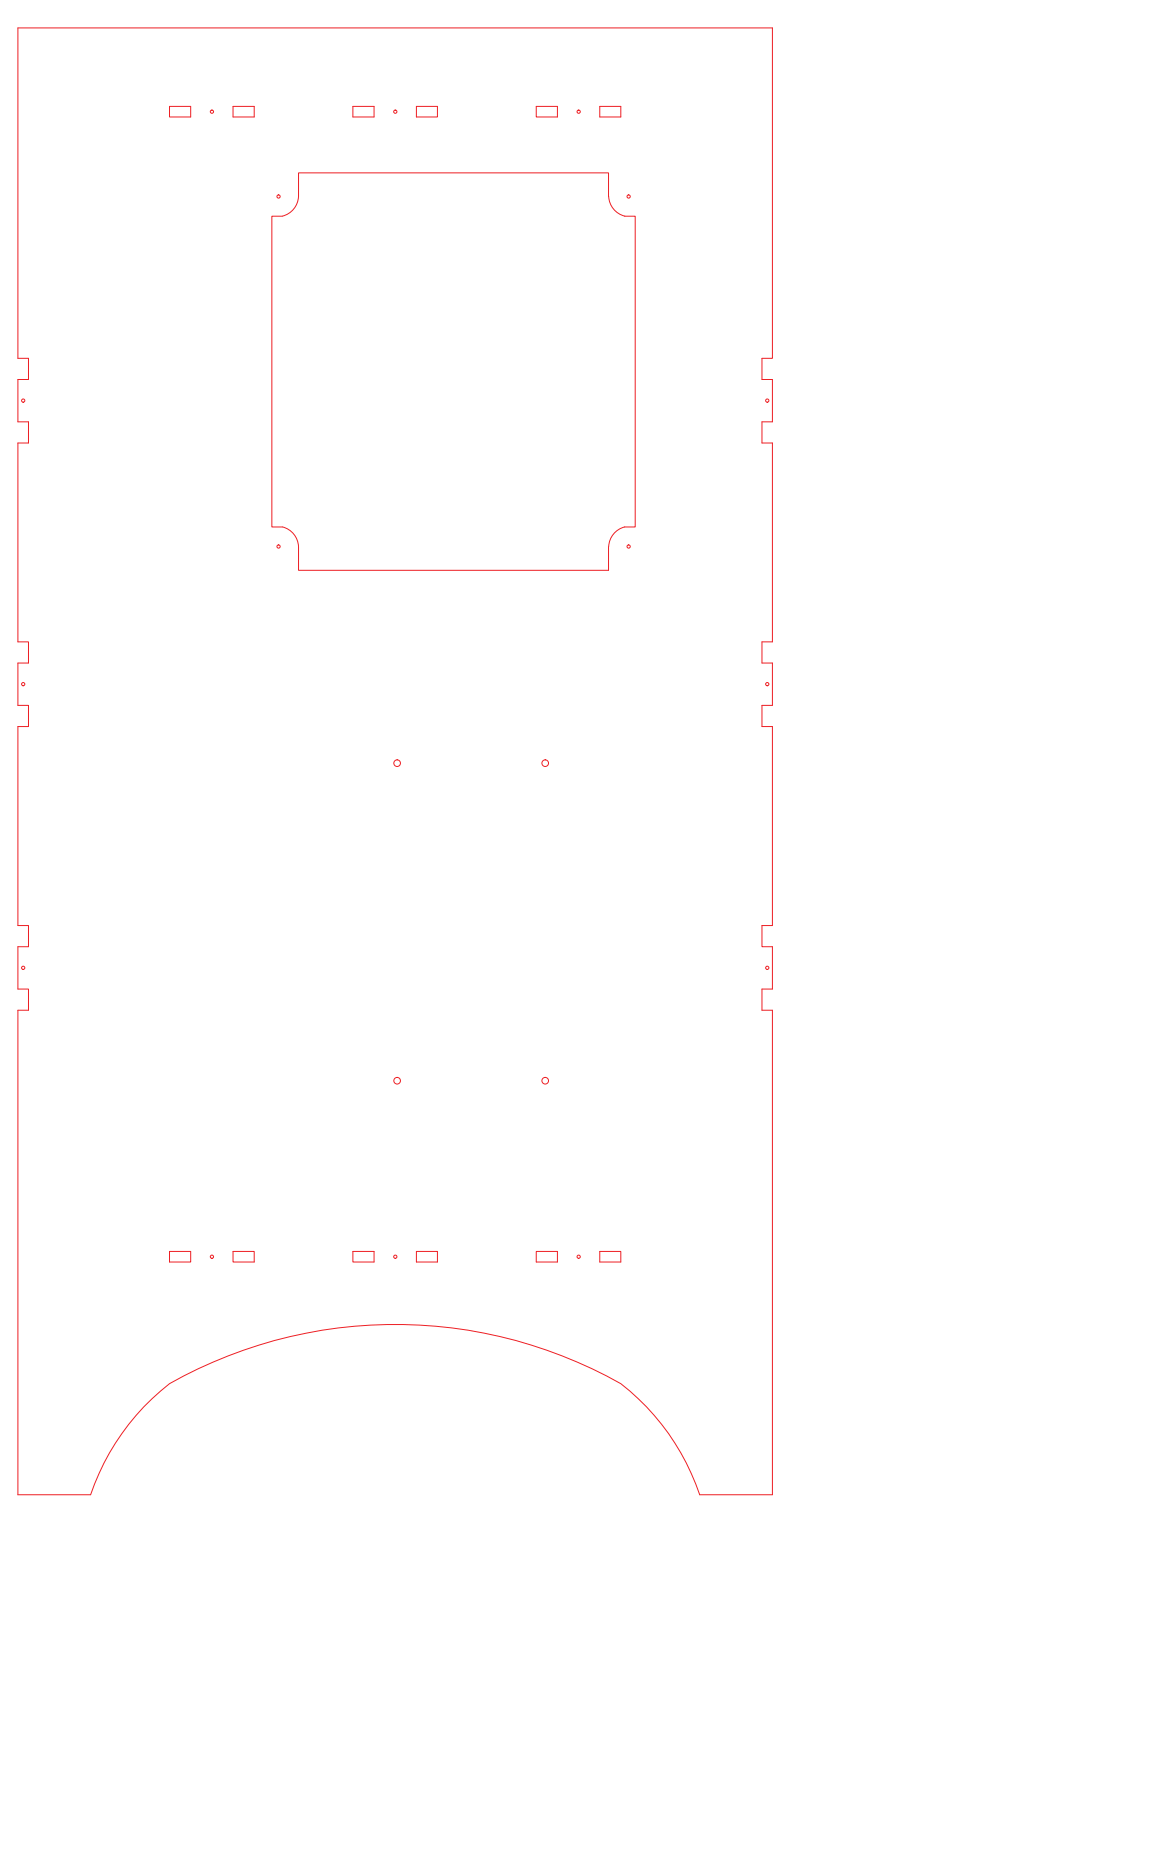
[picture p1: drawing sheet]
<svg xmlns="http://www.w3.org/2000/svg" width="352mm" height="559mm" viewBox="0 0 352 559" stroke-linecap="round" stroke-linejoin="round" font-family="sans-serif">
<!-- layer: Layer 1 -->
<g fill="none" stroke="#ed1f24" stroke-width=".3">
<path d="M5.4 8.4h226.2v99.1h-3.1v6.3h3.1v12.7h-3.1v6.4h3.1v59.6h-3.1v6.4h3.1v12.7h-3.1v6.3h3.1v59.7h-3.1v6.4h3.1v12.7h-3.1v6.3h3.1v145.3h-21.8a70.8 70.8 0 0 0-23.6-33.3 137.8 137.8 0 0 0-135.4 0 71.6 71.6 0 0 0-23.6 33.3h-21.8v-145.3h3.1v-6.3h-3.1v-12.7h3.1v-6.4h-3.1v-59.7h3.1v-6.3h-3.1v-12.7h3.1v-6.4h-3.1v-59.6h3.1v-6.4h-3.1v-12.7h3.1v-6.3h-3.1zM50.8 31.9h6.4v3.2h-6.4zM69.9 31.9h6.3v3.2h-6.3zM105.8 31.9h6.4v3.2h-6.4zM124.9 31.9h6.3v3.2h-6.3zM160.8 31.9h6.4v3.2h-6.4zM179.9 31.9h6.3v3.2h-6.3zM182.5 59v-7.1h-93v7a6.4 6.4 0 0 1-4.8 5.9M182.5 58.9a6.4 6.4 0 0 0 4.9 5.9M84.7 64.8h-3.2v93.3h3.2M187.3 64.8h3.2v93.3h-3.2M84.7 158a6.4 6.4 0 0 1 4.8 6v7.1h93v-7.1"/>
<path d="M187.4 158a6.4 6.4 0 0 0-4.9 5.9M50.8 375.4h6.4v3.1h-6.4zM69.9 375.4h6.3v3.1h-6.3zM105.8 375.4h6.4v3.1h-6.4zM124.9 375.4h6.3v3.1h-6.3zM160.8 375.4h6.4v3.1h-6.4zM179.9 375.4h6.3v3.1h-6.3z"/>
<circle cx="63.6" cy="33.5" r=".49"/>
<circle cx="118.5" cy="33.5" r=".49"/>
<circle cx="173.5" cy="33.5" r=".49"/>
<circle cx="83.5" cy="58.9" r=".49"/>
<circle cx="188.5" cy="58.9" r=".49"/>
<circle cx="7" cy="120.2" r=".49"/>
<circle cx="230.1" cy="120.2" r=".49"/>
<circle cx="83.5" cy="163.9" r=".49"/>
<circle cx="188.5" cy="163.9" r=".49"/>
<circle cx="7" cy="205.2" r=".49"/>
<circle cx="230.1" cy="205.2" r=".49"/>
<circle cx="119.1" cy="228.9" r=".99"/>
<circle cx="163.5" cy="228.9" r=".99"/>
<circle cx="7" cy="290.3" r=".49"/>
<circle cx="230.1" cy="290.3" r=".49"/>
<circle cx="119.1" cy="324.2" r=".99"/>
<circle cx="163.5" cy="324.2" r=".99"/>
<circle cx="63.6" cy="377" r=".49"/>
<circle cx="118.5" cy="377" r=".49"/>
<circle cx="173.5" cy="377" r=".49"/>
</g>
</svg>
